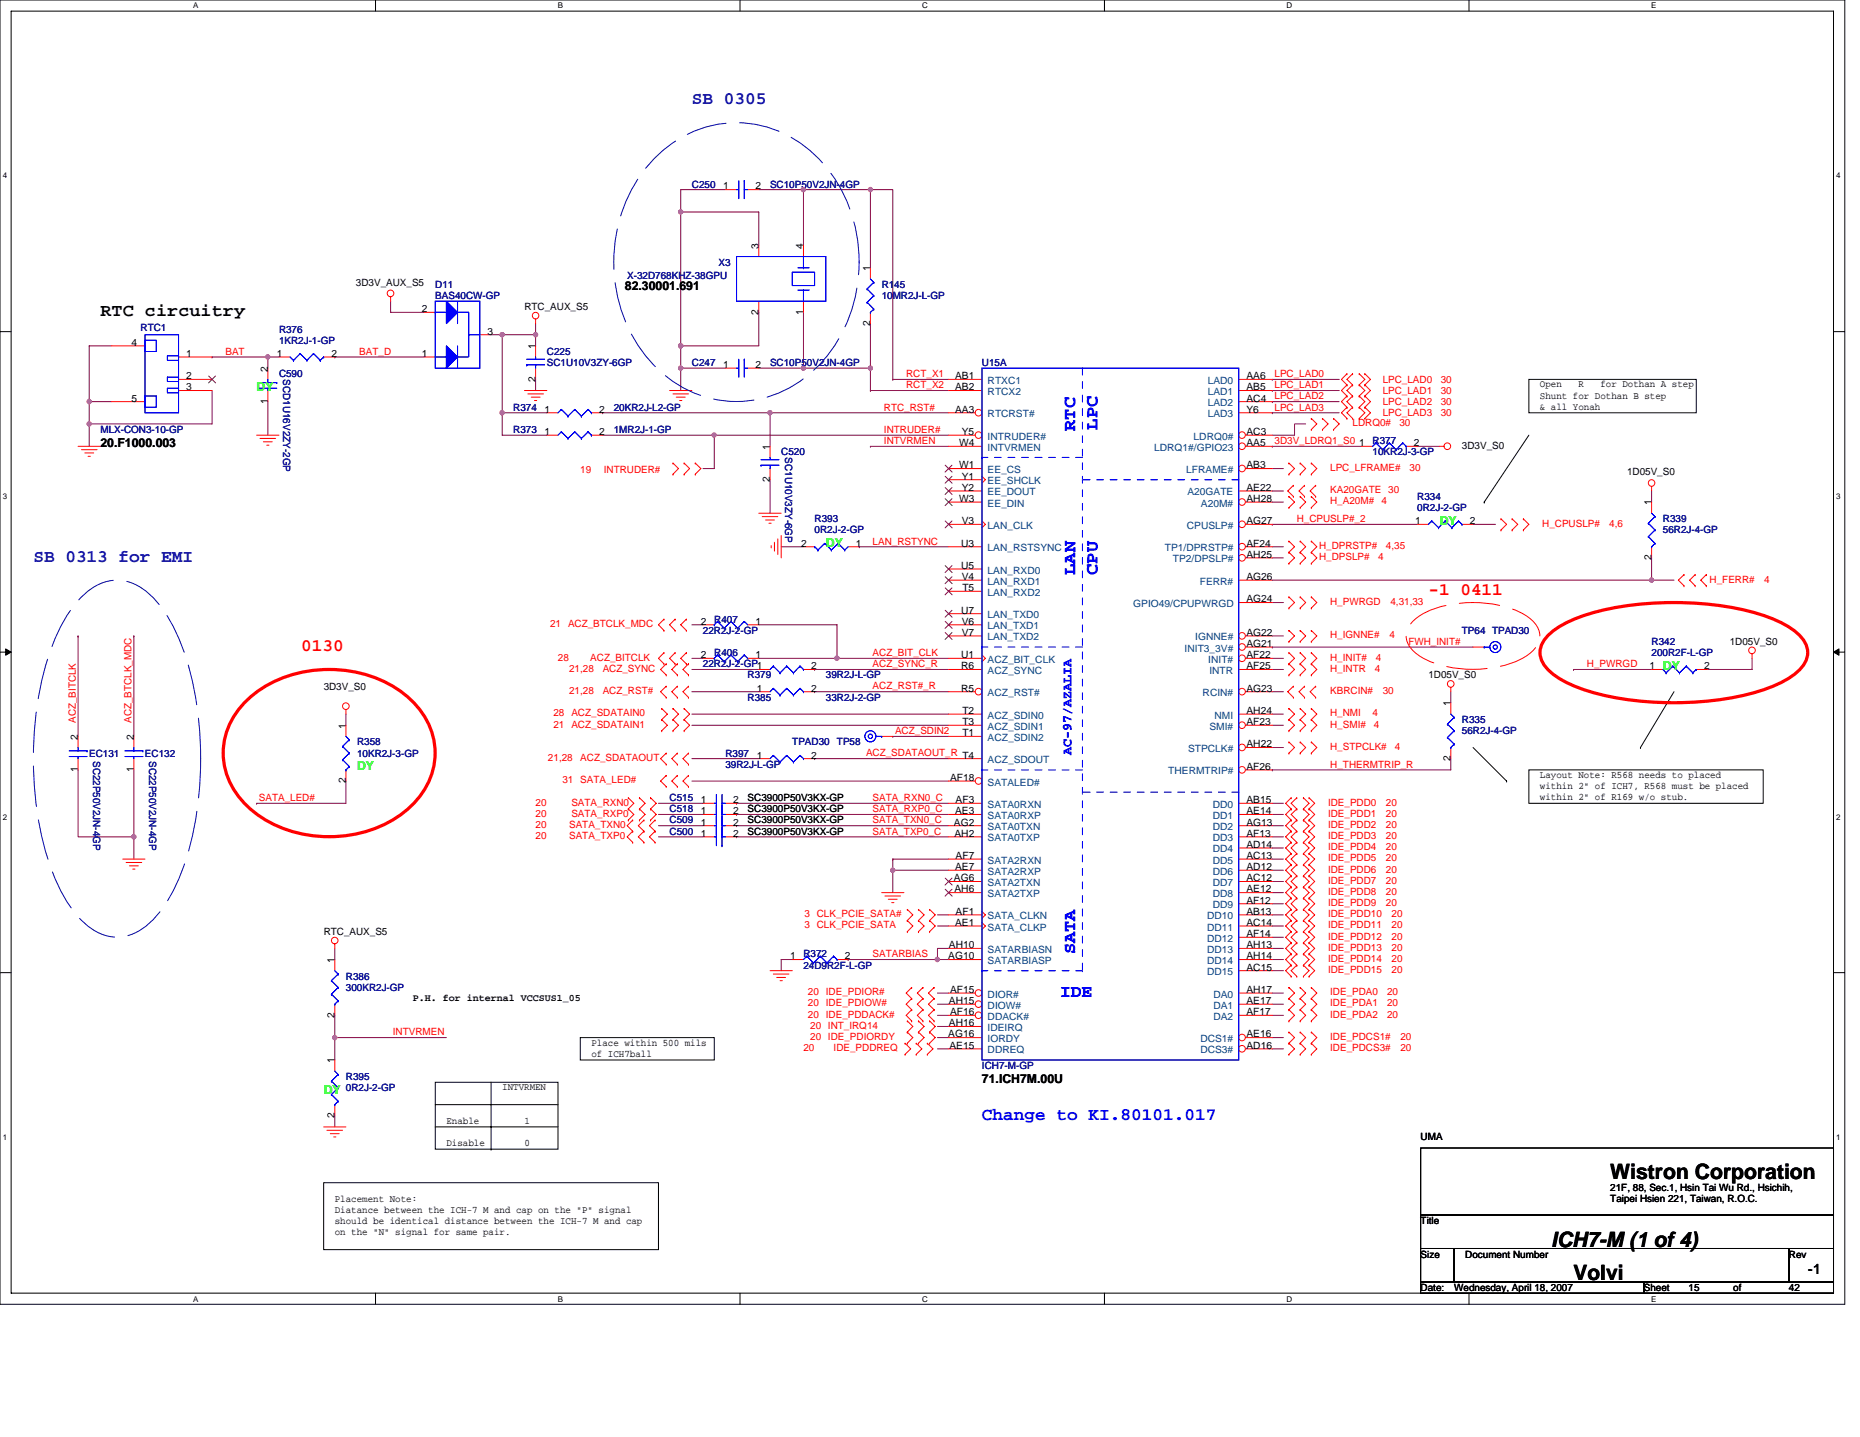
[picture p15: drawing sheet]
<svg xmlns="http://www.w3.org/2000/svg" width="279mm" height="216mm" viewBox="0 0 279 216" stroke-linecap="round" stroke-linejoin="round" font-family="sans-serif">
<defs><g id="words">
<g font-size="3.2">
<text x="241.9" y="177.1">Wistron Corporation</text>
<text x="233" y="187.3">ICH7-M (1 of 4)</text>
<text x="236.4" y="192.4">Volvi</text>
</g>
<g font-size="2.7" fill="#0000a0">
<text x="103.9" y="15.6">SB 0305</text>
<text x="5" y="84.4">SB 0313 for EMI</text>
</g>
<text font-size="2.7" x="15.1" y="47.5">RTC circuitry</text>
<g font-size="2.7" fill="#00f">
<text x="161.5" y="64.7" transform="rotate(-90 161.5 64.7)">RTC</text>
<text x="164.9" y="64.5" transform="rotate(-90 164.9 64.5)">LPC</text>
<text x="161.5" y="86.3" transform="rotate(-90 161.5 86.3)">LAN</text>
<text x="164.9" y="86.3" transform="rotate(-90 164.9 86.3)">CPU</text>
<text x="161.5" y="143.3" transform="rotate(-90 161.5 143.3)">SATA</text>
<text x="159.3" y="149.8">IDE</text>
<text x="147.5" y="168.2">Change to KI.80101.017</text>
</g>
<g font-size="2.7" fill="#f00">
<text x="214.6" y="89.4">-1 0411</text>
<text x="45.3" y="97.8">0130</text>
</g>
<text font-size="2.2" x="271.6" y="191.4">-1</text>
<text font-size="2" fill="#00f" x="161" y="113.5" transform="rotate(-90 161 113.5)">AC-97/AZALIA</text>
<g font-size="1.8">
<text x="93.9" y="43.6">82.30001.691</text>
<text x="15.1" y="67.1">20.F1000.003</text>
<text x="147.5" y="162.6">71.ICH7M.00U</text>
</g>
<g font-size="1.8" fill="#0f0">
<text x="38.5" y="58.7">DY</text>
<text x="124.1" y="82.2">DY</text>
<text x="216.3" y="78.8">DY</text>
<text x="249.8" y="100.6">DY</text>
<text x="53.6" y="115.7">DY</text>
<text x="48.6" y="164.3">DY</text>
</g>
<g font-size="1.5" fill="#000080">
<text x="103.9" y="28.2">C250</text>
<text x="115.7" y="28.2">SC10P50V2JN-4GP</text>
<text x="94.2" y="41.9">X-32D768KHZ-38GPU</text>
<text x="107.9" y="39.9">X3</text>
<text x="65.4" y="43.3">D11</text>
<text x="65.4" y="44.9">BAS40CW-GP</text>
<text x="132.4" y="43.3">R145</text>
<text x="132.4" y="44.9">10MR2J-L-GP</text>
<text x="21.1" y="49.8">RTC1</text>
<text x="41.9" y="50">R376</text>
<text x="41.9" y="51.6">1KR2J-1-GP</text>
<text x="82.1" y="53.3">C225</text>
<text x="41.9" y="56.7">C590</text>
<text x="42.5" y="57" transform="rotate(90 42.5 57)">SCD1U16V2ZY-2GP</text>
<text x="82.1" y="55">SC1U10V3ZY-6GP</text>
<text x="103.9" y="55">C247</text>
<text x="115.7" y="55">SC10P50V2JN-4GP</text>
<text x="147.5" y="55">U15A</text>
<text x="15.1" y="65">MLX-CON3-10-GP</text>
<text x="77.1" y="65">R373</text>
<text x="77.1" y="61.7">R374</text>
<text x="92.2" y="65">1MR2J-1-GP</text>
<text x="92.2" y="61.7">20KR2J-L2-GP</text>
<text x="117.3" y="68.4">C520</text>
<text x="118" y="68.7" transform="rotate(90 118 68.7)">SC1U10V3ZY-6GP</text>
<text x="206.2" y="66.7">R377</text>
<text x="206.2" y="68.4">10KR2J-3-GP</text>
<text x="212.9" y="75.1">R334</text>
<text x="212.9" y="76.8">0R2J-2-GP</text>
<text x="122.4" y="78.5">R393</text>
<text x="122.4" y="80.1">0R2J-2-GP</text>
<text x="249.8" y="78.5">R339</text>
<text x="249.8" y="80.1">56R2J-4-GP</text>
<text x="105.6" y="95.2">22R2J-2-GP</text>
<text x="107.3" y="93.6">R407</text>
<text x="219.6" y="95.2">TP64 TPAD30</text>
<text x="105.6" y="100.3">22R2J-2-GP1</text>
<text x="107.3" y="98.6">R406</text>
<text x="112.3" y="101.9">R379</text>
<text x="124.1" y="101.9">39R2J-L-GP</text>
<text x="248.1" y="96.9">R342</text>
<text x="248.1" y="98.6">200R2F-L-GP</text>
<text x="112.3" y="105.3">R385</text>
<text x="124.1" y="105.3">33R2J-2-GP</text>
<text x="13.4" y="113.7">EC131</text>
<text x="21.8" y="113.7">EC132</text>
<text x="53.6" y="112">R358</text>
<text x="53.6" y="113.7">10KR2J-3-GP</text>
<text x="109" y="113.7">R397</text>
<text x="119" y="112">TPAD30</text>
<text x="125.7" y="112">TP58</text>
<text x="219.6" y="108.6">R335</text>
<text x="219.6" y="110.3">56R2J-4-GP</text>
<text x="14" y="114.3" transform="rotate(90 14 114.3)">SC22P50V2JN-4GP</text>
<text x="22.4" y="114.3" transform="rotate(90 22.4 114.3)">SC22P50V2JN-4GP</text>
<text x="109" y="115.3">39R2J-L-GP</text>
<text x="100.6" y="125.4">C500</text>
<text x="100.6" y="123.7">C509</text>
<text x="100.6" y="122">C518</text>
<text x="100.6" y="120.4">C515</text>
<text x="120.7" y="143.8">R372</text>
<text x="52" y="147.2">R386</text>
<text x="52" y="148.9">300KR2J-GP</text>
<text x="120.7" y="145.5">24D9R2F-L-GP</text>
<text x="147.5" y="160.6">ICH7-M-GP</text>
<text x="52" y="162.3">R395</text>
<text x="52" y="164">0R2J-2-GP</text>
</g>
<g font-size="1.5">
<text x="108.6" y="28.5">1</text>
<text x="113.5" y="28.5">2</text>
<text x="114" y="37.4" transform="rotate(-90 114 37.4)">3</text>
<text x="120.7" y="37.4" transform="rotate(-90 120.7 37.4)">4</text>
<text x="130.7" y="40.7" transform="rotate(-90 130.7 40.7)">1</text>
<text x="53.5" y="42.9">3D3V_AUX_S5</text>
<text x="63.4" y="46.9">2</text>
<text x="78.8" y="46.6">RTC_AUX_S5</text>
<text x="114" y="47.3" transform="rotate(-90 114 47.3)">2</text>
<text x="120.7" y="47.3" transform="rotate(-90 120.7 47.3)">1</text>
<text x="19.8" y="51.9">4</text>
<text x="28" y="53.6">1</text>
<text x="41.6" y="53.6">1</text>
<text x="49.8" y="53.6">2</text>
<text x="63.4" y="53.6">1</text>
<text x="73.2" y="50.3">3</text>
<text x="80.4" y="52.5" transform="rotate(-90 80.4 52.5)">1</text>
<text x="130.7" y="48.9" transform="rotate(-90 130.7 48.9)">2</text>
<text x="28" y="57">2</text>
<text x="28" y="58.7">3</text>
<text x="40.2" y="55.8" transform="rotate(-90 40.2 55.8)">2</text>
<text x="80.4" y="57.3" transform="rotate(-90 80.4 57.3)">2</text>
<text x="108.6" y="55.3">1</text>
<text x="113.5" y="55.3">2</text>
<text x="143.5" y="57">AB1</text>
<text x="143.5" y="58.7">AB2</text>
<text x="187.2" y="57">AA6</text>
<text x="187.2" y="58.7">AB5</text>
<text x="231.3" y="58.2">Open</text>
<text x="231.3" y="59.9">Shunt for Dothan B step</text>
<text x="237.1" y="58.2">R</text>
<text x="240.4" y="58.2">for Dothan A step</text>
<text x="19.8" y="60.3">5</text>
<text x="40.2" y="60.7" transform="rotate(-90 40.2 60.7)">1</text>
<text x="81.8" y="65.4">1</text>
<text x="81.8" y="62">1</text>
<text x="90" y="65.4">2</text>
<text x="90" y="62">2</text>
<text x="143.5" y="62">AA3</text>
<text x="144.5" y="65.4">Y5</text>
<text x="187.2" y="60.3">AC4</text>
<text x="187.2" y="62">Y6</text>
<text x="187.2" y="65.4">AC3</text>
<text x="231.3" y="61.6">&amp; all Yonah</text>
<text x="115.7" y="67.6" transform="rotate(-90 115.7 67.6)">1</text>
<text x="144.1" y="67">W4</text>
<text x="144.1" y="70.4">W1</text>
<text x="187.2" y="67">AA5</text>
<text x="187.2" y="70.4">AB3</text>
<text x="204.2" y="67">1</text>
<text x="212.4" y="67">2</text>
<text x="219.6" y="67.4">3D3V_S0</text>
<text x="244.4" y="71.4">1D05V_S0</text>
<text x="115.7" y="72.4" transform="rotate(-90 115.7 72.4)">2</text>
<text x="144.1" y="75.4">W3</text>
<text x="144.5" y="72.1">Y1</text>
<text x="144.5" y="73.7">Y2</text>
<text x="187.2" y="75.4">AH28</text>
<text x="187.2" y="73.7">AE22</text>
<text x="248.1" y="75.9" transform="rotate(-90 248.1 75.9)">1</text>
<text x="120.4" y="82.1">2</text>
<text x="128.6" y="82.1">1</text>
<text x="144.4" y="82.1">U3</text>
<text x="144.5" y="78.8">V3</text>
<text x="187.2" y="78.8">AG27</text>
<text x="187.2" y="82.1">AF24</text>
<text x="187.2" y="83.8">AH25</text>
<text x="212.6" y="78.8">1</text>
<text x="220.8" y="78.8">2</text>
<text x="144.4" y="85.5">U5</text>
<text x="144.5" y="87.1">V4</text>
<text x="144.6" y="88.8">T5</text>
<text x="187.2" y="87.1">AG26</text>
<text x="248.1" y="84.2" transform="rotate(-90 248.1 84.2)">2</text>
<text x="105.3" y="93.9">2</text>
<text x="113.5" y="93.9">1</text>
<text x="144.4" y="92.2">U7</text>
<text x="144.5" y="93.9">V6</text>
<text x="144.5" y="95.5">V7</text>
<text x="187.2" y="90.5">AG24</text>
<text x="187.2" y="95.5">AG22</text>
<text x="105.3" y="98.9">2</text>
<text x="113.5" y="98.9">1</text>
<text x="121.9" y="100.6">2</text>
<text x="144.4" y="98.9">U1</text>
<text x="144.4" y="100.6">R6</text>
<text x="187.2" y="97.2">AG21</text>
<text x="187.2" y="98.9">AF22</text>
<text x="187.2" y="100.6">AF25</text>
<text x="214.6" y="101.9">1D05V_S0</text>
<text x="247.8" y="100.6">1</text>
<text x="256" y="100.6">2</text>
<text x="259.8" y="96.9">1D05V_S0</text>
<text x="48.6" y="103.6">3D3V_S0</text>
<text x="113.7" y="103.9">1</text>
<text x="121.9" y="103.9">2</text>
<text x="144.4" y="103.9">R5</text>
<text x="144.6" y="107.3">T2</text>
<text x="187.2" y="103.9">AG23</text>
<text x="187.2" y="107.3">AH24</text>
<text x="217.9" y="106.1" transform="rotate(-90 217.9 106.1)">1</text>
<text x="11.7" y="111.1" transform="rotate(-90 11.7 111.1)">2</text>
<text x="20.1" y="111.1" transform="rotate(-90 20.1 111.1)">2</text>
<text x="51.9" y="109.5" transform="rotate(-90 51.9 109.5)">1</text>
<text x="113.7" y="114">1</text>
<text x="121.9" y="114">2</text>
<text x="144.6" y="108.9">T3</text>
<text x="144.6" y="110.6">T1</text>
<text x="187.2" y="108.9">AF23</text>
<text x="187.2" y="112.3">AH22</text>
<text x="11.7" y="116" transform="rotate(-90 11.7 116)">1</text>
<text x="20.1" y="116" transform="rotate(-90 20.1 116)">1</text>
<text x="51.9" y="117.7" transform="rotate(-90 51.9 117.7)">2</text>
<text x="142.7" y="117.3">AF18</text>
<text x="187.2" y="115.7">AF26</text>
<text x="217.9" y="114.3" transform="rotate(-90 217.9 114.3)">2</text>
<text x="231.3" y="116.9">Layout Note: R568 needs to placed</text>
<text x="231.3" y="118.6">within 2&quot; of ICH7, R568 must be placed</text>
<text x="105.3" y="125.7">1</text>
<text x="105.3" y="124">1</text>
<text x="105.3" y="122.3">1</text>
<text x="105.3" y="120.7">1</text>
<text x="110.1" y="125.7">2</text>
<text x="110.1" y="124">2</text>
<text x="110.1" y="122.3">2</text>
<text x="110.1" y="120.7">2</text>
<text x="112.3" y="125.4">SC3900P50V3KX-GP</text>
<text x="112.3" y="123.7">SC3900P50V3KX-GP</text>
<text x="112.3" y="122">SC3900P50V3KX-GP</text>
<text x="112.3" y="120.4">SC3900P50V3KX-GP</text>
<text x="143.3" y="124">AG2</text>
<text x="143.4" y="125.7">AH2</text>
<text x="143.5" y="122.3">AE3</text>
<text x="143.6" y="120.7">AF3</text>
<text x="187.2" y="120.7">AB15</text>
<text x="187.2" y="122.3">AE14</text>
<text x="187.2" y="124">AG13</text>
<text x="187.2" y="125.7">AF13</text>
<text x="231.3" y="120.2">within 2&quot; of R169 w/o stub.</text>
<text x="143.5" y="130.7">AE7</text>
<text x="143.6" y="129.1">AF7</text>
<text x="187.2" y="127.4">AD14</text>
<text x="187.2" y="129.1">AC13</text>
<text x="187.2" y="130.7">AD12</text>
<text x="143.3" y="132.4">AG6</text>
<text x="143.4" y="134.1">AH6</text>
<text x="143.6" y="137.4">AF1</text>
<text x="187.2" y="132.4">AC12</text>
<text x="187.2" y="134.1">AE12</text>
<text x="187.2" y="135.8">AF12</text>
<text x="187.2" y="137.4">AB13</text>
<text x="48.6" y="140.5">RTC_AUX_S5</text>
<text x="142.5" y="142.5">AH10</text>
<text x="143.5" y="139.1">AE1</text>
<text x="187.2" y="139.1">AC14</text>
<text x="187.2" y="140.8">AF14</text>
<text x="187.2" y="142.5">AH13</text>
<text x="50.3" y="144.7" transform="rotate(-90 50.3 144.7)">1</text>
<text x="118.7" y="144.1">1</text>
<text x="126.9" y="144.1">2</text>
<text x="142.5" y="144.1">AG10</text>
<text x="142.7" y="149.2">AF15</text>
<text x="187.2" y="144.1">AH14</text>
<text x="187.2" y="145.8">AC15</text>
<text x="187.2" y="149.2">AH17</text>
<text x="50.3" y="152.9" transform="rotate(-90 50.3 152.9)">2</text>
<text x="62" y="150.5">P.H. for internal VCCSUS1_05</text>
<text x="142.5" y="155.9">AG16</text>
<text x="142.5" y="154.2">AH16</text>
<text x="142.5" y="150.9">AH15</text>
<text x="142.7" y="152.5">AF16</text>
<text x="187.2" y="155.9">AE16</text>
<text x="187.2" y="150.9">AE17</text>
<text x="187.2" y="152.5">AF17</text>
<text x="50.3" y="159.8" transform="rotate(-90 50.3 159.8)">1</text>
<text x="88.8" y="157.1">Place within 500 mils</text>
<text x="88.8" y="158.8">of ICH7ball</text>
<text x="142.6" y="157.6">AE15</text>
<text x="187.2" y="157.6">AD16</text>
<text x="50.3" y="168" transform="rotate(-90 50.3 168)">2</text>
<text x="75.4" y="163.8">INTVRMEN</text>
<text x="67.1" y="168.8">Enable</text>
<text x="67.1" y="172.2">Disable</text>
<text x="78.8" y="168.8">1</text>
<text x="78.8" y="172.2">0</text>
<text x="213.4" y="171.3">UMA</text>
<text x="241.9" y="178.9">21F, 88, Sec.1, Hsin Tai Wu Rd., Hsichih,</text>
<text x="50.3" y="180.6">Placement Note:</text>
<text x="50.3" y="183.9">should be identical distance between the ICH-7 M and cap</text>
<text x="50.3" y="182.2">Diatance between the ICH-7 M and cap on the &quot;P&quot; signal</text>
<text x="50.3" y="185.6">on the &quot;N&quot; signal for same pair.</text>
<text x="213.4" y="183.9">Title</text>
<text x="241.9" y="180.6">Taipei Hsien 221, Taiwan, R.O.C.</text>
<text x="213.4" y="188.9">Size</text>
<text x="220.1" y="188.9">Document Number</text>
<text x="268.7" y="188.9">Rev</text>
<text x="213.4" y="194">Date:</text>
<text x="218.4" y="194">Wednesday, April 18, 2007</text>
<text x="246.9" y="194">Sheet</text>
<text x="253.6" y="194">15</text>
<text x="260.3" y="194">of</text>
<text x="268.7" y="194">42</text>
</g>
<g font-size="1.5" fill="#f00">
<text x="33.9" y="53.3">BAT</text>
<text x="54" y="53.3">BAT_D</text>
<text x="136.1" y="56.7">RCT_X1</text>
<text x="136.1" y="58.3">RCT_X2</text>
<text x="191.5" y="56.7">LPC_LAD0</text>
<text x="191.5" y="58.3">LPC_LAD1</text>
<text x="207.7" y="57.5">LPC_LAD0</text>
<text x="207.7" y="59.2">LPC_LAD1</text>
<text x="216.4" y="57.5">30</text>
<text x="216.4" y="59.2">30</text>
<text x="132.8" y="65">INTRUDER#</text>
<text x="132.8" y="61.7">RTC_RST#</text>
<text x="191.5" y="60">LPC_LAD2</text>
<text x="191.5" y="61.7">LPC_LAD3</text>
<text x="203.2" y="64.1">LDRQ0#</text>
<text x="207.7" y="60.9">LPC_LAD2</text>
<text x="207.7" y="62.5">LPC_LAD3</text>
<text x="210.2" y="64.1">30</text>
<text x="216.4" y="60.9">30</text>
<text x="216.4" y="62.5">30</text>
<text x="87.2" y="71.1">19</text>
<text x="90.7" y="71.1">INTRUDER#</text>
<text x="132.8" y="66.7">INTVRMEN</text>
<text x="191.5" y="66.7">3D3V_LDRQ1_S0</text>
<text x="199.8" y="70.8">LPC_LFRAME#</text>
<text x="211.7" y="70.8">30</text>
<text x="199.8" y="74.1">KA20GATE 30</text>
<text x="199.8" y="75.8">H_A20M#</text>
<text x="207.5" y="75.8">4</text>
<text x="131.1" y="81.8">LAN_RSTYNC</text>
<text x="194.8" y="78.4">H_CPUSLP#_2</text>
<text x="198.1" y="82.5">H_DPRSTP#</text>
<text x="208.2" y="82.5">4,35</text>
<text x="231.7" y="79.1">H_CPUSLP#</text>
<text x="241.7" y="79.1">4,6</text>
<text x="198.1" y="84.2">H_DPSLP#</text>
<text x="207" y="84.2">4</text>
<text x="256.8" y="87.5">H_FERR#</text>
<text x="265" y="87.5">4</text>
<text x="82.6" y="94.2">21 ACZ_BTCLK_MDC</text>
<text x="199.8" y="95.9">H_IGNNE#</text>
<text x="199.8" y="90.9">H_PWRGD</text>
<text x="208.7" y="95.9">4</text>
<text x="208.9" y="90.9">4,31,33</text>
<text x="83.8" y="99.3">28</text>
<text x="85.5" y="100.9">21,28</text>
<text x="88.7" y="99.3">ACZ_BITCLK</text>
<text x="90.5" y="100.9">ACZ_SYNC</text>
<text x="131.1" y="98.6">ACZ_BIT_CLK</text>
<text x="131.1" y="100.2">ACZ_SYNC_R</text>
<text x="199.8" y="99.3">H_INIT#</text>
<text x="199.8" y="100.9">H_INTR</text>
<text x="206.5" y="100.9">4</text>
<text x="206.7" y="99.3">4</text>
<text x="211.6" y="96.9">FWH_INIT#</text>
<text x="238.4" y="100.2">H_PWRGD</text>
<text x="83.1" y="107.6">28 ACZ_SDATAIN0</text>
<text x="85.5" y="104.3">21,28</text>
<text x="90.5" y="104.3">ACZ_RST#</text>
<text x="131.1" y="103.6">ACZ_RST#_R</text>
<text x="199.8" y="104.3">KBRCIN#</text>
<text x="199.8" y="107.6">H_NMI</text>
<text x="206.2" y="107.6">4</text>
<text x="207.7" y="104.3">30</text>
<text x="11.4" y="108.6" transform="rotate(-90 11.4 108.6)">ACZ_BITCLK</text>
<text x="19.8" y="108.6" transform="rotate(-90 19.8 108.6)">ACZ_BTCLK_MDC</text>
<text x="83.1" y="109.3">21 ACZ_SDATAIN1</text>
<text x="130.1" y="113.6">ACZ_SDATAOUT_R T4</text>
<text x="134.5" y="110.3">ACZ_SDIN2</text>
<text x="199.8" y="112.7">H_STPCLK#</text>
<text x="199.8" y="109.3">H_SMI#</text>
<text x="206.4" y="109.3">4</text>
<text x="209.5" y="112.7">4</text>
<text x="82.3" y="114.3">21,28</text>
<text x="84.5" y="117.7">31 SATA_LED#</text>
<text x="87.2" y="114.3">ACZ_SDATAOUT</text>
<text x="199.8" y="115.3">H_THERMTRIP_R</text>
<text x="38.9" y="120.4">SATA_LED#</text>
<text x="80.5" y="124.4">20</text>
<text x="80.5" y="121.1">20</text>
<text x="80.5" y="122.7">20</text>
<text x="85.5" y="124.4">SATA_TXN0</text>
<text x="85.8" y="121.1">SATA_RXN0</text>
<text x="85.8" y="122.7">SATA_RXP0</text>
<text x="131.1" y="120.4">SATA_RXN0_C</text>
<text x="131.1" y="122">SATA_RXP0_C</text>
<text x="131.1" y="123.7">SATA_TXN0_C</text>
<text x="131.1" y="125.4">SATA_TXP0_C</text>
<text x="199.5" y="121.1">IDE_PDD0</text>
<text x="199.5" y="122.7">IDE_PDD1</text>
<text x="199.5" y="124.4">IDE_PDD2</text>
<text x="208.2" y="121.1">20</text>
<text x="208.2" y="122.7">20</text>
<text x="208.2" y="124.4">20</text>
<text x="80.5" y="126.1">20</text>
<text x="85.5" y="126.1">SATA_TXP0</text>
<text x="199.5" y="126.1">IDE_PDD3</text>
<text x="199.5" y="127.7">IDE_PDD4</text>
<text x="199.5" y="129.4">IDE_PDD5</text>
<text x="199.5" y="131.1">IDE_PDD6</text>
<text x="208.2" y="126.1">20</text>
<text x="208.2" y="127.7">20</text>
<text x="208.2" y="129.4">20</text>
<text x="208.2" y="131.1">20</text>
<text x="120.9" y="137.8">3 CLK_PCIE_SATA#</text>
<text x="199.5" y="132.8">IDE_PDD7</text>
<text x="199.5" y="134.5">IDE_PDD8</text>
<text x="199.5" y="136.1">IDE_PDD9</text>
<text x="199.5" y="137.8">IDE_PDD10</text>
<text x="208.2" y="132.8">20</text>
<text x="208.2" y="134.5">20</text>
<text x="208.2" y="136.1">20</text>
<text x="209" y="137.8">20</text>
<text x="120.9" y="139.5">3 CLK_PCIE_SATA</text>
<text x="131.1" y="143.8">SATARBIAS</text>
<text x="199.5" y="139.5">IDE_PDD11</text>
<text x="199.5" y="141.2">IDE_PDD12</text>
<text x="199.5" y="142.8">IDE_PDD13</text>
<text x="209" y="139.5">20</text>
<text x="209" y="141.2">20</text>
<text x="209" y="142.8">20</text>
<text x="121.4" y="149.5">20 IDE_PDIOR#</text>
<text x="199.5" y="144.5">IDE_PDD14</text>
<text x="199.5" y="146.2">IDE_PDD15</text>
<text x="199.8" y="149.5">IDE_PDA0</text>
<text x="208.4" y="149.5">20</text>
<text x="209" y="144.5">20</text>
<text x="209" y="146.2">20</text>
<text x="59" y="155.6">INTVRMEN</text>
<text x="121.4" y="152.9">20 IDE_PDDACK#</text>
<text x="121.4" y="151.2">20 IDE_PDIOW#</text>
<text x="121.7" y="154.6">20 INT_IRQ14</text>
<text x="199.8" y="151.2">IDE_PDA1</text>
<text x="199.8" y="152.9">IDE_PDA2</text>
<text x="208.4" y="151.2">20</text>
<text x="208.4" y="152.9">20</text>
<text x="120.7" y="157.9">20</text>
<text x="121.7" y="156.3">20 IDE_PDIORDY</text>
<text x="125.2" y="157.9">IDE_PDDREQ</text>
<text x="199.8" y="156.3">IDE_PDCS1#</text>
<text x="199.8" y="157.9">IDE_PDCS3#</text>
<text x="210.4" y="156.3">20</text>
<text x="210.4" y="157.9">20</text>
</g>
<g font-size="1.5" fill="#004080">
<text x="148.4" y="57.7">RTXC1</text>
<text x="148.4" y="59.4">RTCX2</text>
<text x="181.4" y="57.7">LAD0</text>
<text x="181.4" y="59.4">LAD1</text>
<text x="148.4" y="62.7">RTCRST#</text>
<text x="181.4" y="61">LAD2</text>
<text x="181.4" y="62.7">LAD3</text>
<text x="148.4" y="67.7">INTVRMEN</text>
<text x="148.4" y="66.1">INTRUDER#</text>
<text x="148.4" y="71.1">EE_CS</text>
<text x="173.4" y="67.7">LDRQ1#/GPIO23</text>
<text x="178.2" y="71.1">LFRAME#</text>
<text x="179.3" y="66.1">LDRQ0#</text>
<text x="148.4" y="72.7">EE_SHCLK</text>
<text x="148.4" y="74.4">EE_DOUT</text>
<text x="148.4" y="76.1">EE_DIN</text>
<text x="178.4" y="74.4">A20GATE</text>
<text x="180.4" y="76.1">A20M#</text>
<text x="148.4" y="79.5">LAN_CLK</text>
<text x="148.4" y="82.8">LAN_RSTSYNC</text>
<text x="175" y="82.8">TP1/DPRSTP#</text>
<text x="178.3" y="79.5">CPUSLP#</text>
<text x="148.4" y="86.2">LAN_RXD0</text>
<text x="148.4" y="87.8">LAN_RXD1</text>
<text x="148.4" y="89.5">LAN_RXD2</text>
<text x="176.2" y="84.5">TP2/DPSLP#</text>
<text x="180.2" y="87.8">FERR#</text>
<text x="148.4" y="92.9">LAN_TXD0</text>
<text x="148.4" y="94.6">LAN_TXD1</text>
<text x="170.2" y="91.2">GPIO49/CPUPWRGD</text>
<text x="148.4" y="96.2">LAN_TXD2</text>
<text x="148.4" y="99.6">ACZ_BIT_CLK</text>
<text x="148.4" y="101.3">ACZ_SYNC</text>
<text x="177.9" y="97.9">INIT3_3V#</text>
<text x="179.6" y="96.2">IGNNE#</text>
<text x="181.5" y="99.6">INIT#</text>
<text x="181.7" y="101.3">INTR</text>
<text x="148.4" y="104.6">ACZ_RST#</text>
<text x="148.4" y="108">ACZ_SDIN0</text>
<text x="180.7" y="104.6">RCIN#</text>
<text x="182.4" y="108">NMI</text>
<text x="148.4" y="109.6">ACZ_SDIN1</text>
<text x="148.4" y="111.3">ACZ_SDIN2</text>
<text x="178.5" y="113">STPCLK#</text>
<text x="181.7" y="109.6">SMI#</text>
<text x="148.4" y="114.7">ACZ_SDOUT</text>
<text x="148.4" y="118">SATALED#</text>
<text x="175.5" y="116.4">THERMTRIP#</text>
<text x="148.4" y="121.4">SATA0RXN</text>
<text x="148.4" y="123">SATA0RXP</text>
<text x="148.4" y="124.7">SATA0TXN</text>
<text x="182.2" y="121.4">DD0</text>
<text x="182.2" y="123">DD1</text>
<text x="182.2" y="124.7">DD2</text>
<text x="148.4" y="126.4">SATA0TXP</text>
<text x="148.4" y="129.8">SATA2RXN</text>
<text x="148.4" y="131.4">SATA2RXP</text>
<text x="182.2" y="126.4">DD3</text>
<text x="182.2" y="128.1">DD4</text>
<text x="182.2" y="129.8">DD5</text>
<text x="182.2" y="131.4">DD6</text>
<text x="148.4" y="133.1">SATA2TXN</text>
<text x="148.4" y="134.8">SATA2TXP</text>
<text x="182.2" y="133.1">DD7</text>
<text x="182.2" y="134.8">DD8</text>
<text x="182.2" y="136.5">DD9</text>
<text x="148.4" y="138.1">SATA_CLKN</text>
<text x="148.4" y="139.8">SATA_CLKP</text>
<text x="148.4" y="143.2">SATARBIASN</text>
<text x="181.3" y="138.1">DD10</text>
<text x="181.3" y="139.8">DD11</text>
<text x="181.3" y="141.5">DD12</text>
<text x="181.3" y="143.2">DD13</text>
<text x="148.4" y="144.8">SATARBIASP</text>
<text x="148.4" y="149.9">DIOR#</text>
<text x="181.3" y="144.8">DD14</text>
<text x="181.3" y="146.5">DD15</text>
<text x="182.3" y="149.9">DA0</text>
<text x="148.4" y="154.9">IDEIRQ</text>
<text x="148.4" y="153.2">DDACK#</text>
<text x="148.4" y="151.6">DIOW#</text>
<text x="182.3" y="151.6">DA1</text>
<text x="182.3" y="153.2">DA2</text>
<text x="148.4" y="158.3">DDREQ</text>
<text x="148.4" y="156.6">IORDY</text>
<text x="180.3" y="156.6">DCS1#</text>
<text x="180.3" y="158.3">DCS3#</text>
</g>
<g font-size="1.2">
<text x="29" y="1.3">A</text>
<text x="83.8" y="1.3">B</text>
<text x="138.5" y="1.3">C</text>
<text x="193.3" y="1.3">D</text>
<text x="248" y="1.3">E</text>
<text x=".4" y="26.8">4</text>
<text x="275.8" y="26.8">4</text>
<text x=".4" y="75">3</text>
<text x="275.8" y="75">3</text>
<text x=".4" y="123.1">2</text>
<text x="275.8" y="123.1">2</text>
<text x=".4" y="171.3">1</text>
<text x="275.8" y="171.3">1</text>
<text x="29" y="195.6">A</text>
<text x="83.8" y="195.6">B</text>
<text x="138.5" y="195.6">C</text>
<text x="193.3" y="195.6">D</text>
<text x="248" y="195.6">E</text>
</g>
</g></defs>
<path d="M0 0h277.1v196h-277.1zM1.7 1.7h273.7v192.6h-273.7z" fill="none" stroke="#000" stroke-width=".15"/>
<g fill="#fff">
<path d="M29 .2h.8v1.3h-.8z"/>
<path d="M29 194.5h.8v1.3h-.8z"/>
</g>
<path d="M56.4 0v1.7M56.4 194.3v1.7" fill="none" stroke="#000" stroke-width=".15"/>
<g fill="#fff">
<path d="M83.8 .2h.8v1.3h-.8z"/>
<path d="M83.8 194.5h.8v1.3h-.8z"/>
</g>
<path d="M111.2 0v1.7M111.2 194.3v1.7" fill="none" stroke="#000" stroke-width=".15"/>
<g fill="#fff">
<path d="M138.5 .2h.9v1.3h-.9z"/>
<path d="M138.5 194.5h.9v1.3h-.9z"/>
</g>
<path d="M165.9 0v1.7M165.9 194.3v1.7" fill="none" stroke="#000" stroke-width=".15"/>
<g fill="#fff">
<path d="M193.3 .2h.8v1.3h-.8z"/>
<path d="M193.3 194.5h.8v1.3h-.8z"/>
</g>
<path d="M220.7 0v1.7M220.7 194.3v1.7" fill="none" stroke="#000" stroke-width=".15"/>
<g fill="#fff">
<path d="M248 .2h.8v1.3h-.8z"/>
<path d="M248 194.5h.8v1.3h-.8z"/>
<path d="M.4 25.7h.7v1.4h-.7z"/>
<path d="M275.8 25.7h.7v1.4h-.7z"/>
<path d="M.4 73.9h.7v1.3h-.7z"/>
<path d="M275.8 73.9h.7v1.3h-.7z"/>
</g>
<path d="M0 49.8h1.7M275.4 49.8h1.7" fill="none" stroke="#000" stroke-width=".15"/>
<g fill="#fff">
<path d="M.4 122h.7v1.4h-.7z"/>
<path d="M275.8 122h.7v1.4h-.7z"/>
</g>
<path d="M0 98h1.7M275.4 98h1.7" fill="none" stroke="#000" stroke-width=".15"/>
<path d="M.8 97.5l.9 .5-.9 .4zM275.4 98l.8-.5v.9z" fill="#000" stroke="#000" stroke-width=".15"/>
<g fill="#fff">
<path d="M.4 170.2h.7v1.3h-.7z"/>
<path d="M275.8 170.2h.7v1.3h-.7z"/>
</g>
<g fill="none" stroke="#000" stroke-width=".15">
<path d="M229.7 57h25.1v5h-25.1zM222.9 75.4h.1M229.7 65.4l-6.8 10M221.3 112.3l5 5M226.3 117.3h.1M229.7 115.7h35.2v5h-35.2zM246.4 112.3h.1M251.5 103.9l-5.1 8.4M0 146.1h1.7M87.2 155.9h20.1v3.4h-20.1zM275.4 146.1h1.7M48.6 177.7h50.3v10h-50.3z"/>
<path d="M65.4 166h18.4M65.4 169.3h18.4M65.4 162.6h18.4v10.1h-18.4zM73.8 172.7h.1M73.8 162.6v10.1M213.4 172.5h62v10.1h-62zM213.4 182.6h62v5h-62zM213.4 187.6h5v5h-5zM213.4 192.6h33.5v1.7h-33.5zM218.4 187.6h50.3v5h-50.3zM246.9 192.6h28.5v1.7h-28.5zM268.7 187.6h6.7v5h-6.7z"/>
</g>
<g fill="none" stroke="#800040" stroke-width=".15">
<path d="M102.3 31.9v20.1h11.7v-5.1M102.3 31.9h11.7v5M102.3 31.9h.1M109 28.5h-6.7v3.4M114 28.5h6.7v8.4M120.7 28.5h.1M120.7 28.5h10M130.7 28.5v11.7M130.7 28.5h3.4v28.5M130.7 28.5h.1M16.8 52h-3.4v8.3h3.4M31.9 53.6h.1"/>
<path d="M31.9 58.7v5h-18.5v-3.4M31.9 53.6h8.3M40.2 53.6h1.7M40.2 53.6h.1M40.2 53.6v1.7M50.3 53.6h.1M50.3 53.6h13.4M58.7 45.3v1.6h5M73.8 50.3h1.6M75.4 50.3h.1M75.4 50.3v11.7M75.4 50.3h5.1"/>
<path d="M80.5 50.3v1.7M80.5 48.6v1.7M80.5 57v1.7M102.3 52h.1M102.3 55.3h6.7M102.3 55.3h.1M102.3 52v6.7M114 55.3h6.7M120.7 46.9v8.4M120.7 55.3h.1M120.7 55.3h10M130.7 55.3v3.4"/>
<path d="M130.7 58.7h.1M130.7 48.6v6.7M130.7 58.7h11.8M134.1 57h.1M134.1 57h8.4M191.1 57h.1M191.1 58.7h.1M191.1 57h10.1M191.1 58.7h10.1M13.4 60.3h.1M13.4 63.7h.1M13.4 63.7v3.4"/>
<path d="M40.2 60.3v5.1M75.4 62v3.4h6.7M75.4 62h6.7M90.5 65.4h16.8M90.5 62h.1M90.5 62h52M107.3 65.4h.1M107.3 65.4v5h-1.7M107.3 65.4h35.2M115.7 62v5.1M115.7 62h.1M115.7 72.1v5"/>
<path d="M130.7 67.1h.1M130.7 67.1h11.8M191.1 67.1h.1M191.1 70.4h1.7M191.1 60.3h.1M191.1 62h.1M191.1 75.4h1.7M191.1 73.8h1.7M191.1 78.8h.1M191.1 67.1h13.4M191.1 60.3h10.1M191.1 62h10.1"/>
<path d="M191.1 78.8h21.8M196.1 63.7h-1.6v1.7h-3.4M212.9 67.1h3.4M221.3 78.8h3.3M248.1 73.8v1.6M11.7 95.5h.1M11.7 95.5v15.1M20.1 95.5h.1M20.1 95.5v15.1M103.9 93.9h1.7M103.9 98.9h1.7M114 93.9h11.7v5"/>
<path d="M114 98.9h11.7M117.3 82.1h3.4M125.7 98.9h.1M125.7 98.9h16.8M129.1 82.1h.1M129.1 82.1h13.4M191.1 87.2h57M191.1 98.9h1.7M191.1 95.5h1.7M191.1 82.1h1.7M191.1 90.5h1.7M191.1 83.8h1.7"/>
<path d="M191.1 97.2h.1M191.1 97.2h30.2M248.1 87.2h.1M248.1 83.8v3.4M248.1 87.2h3.4M263.2 98.9v1.7h-6.7M11.7 115.7v10h8.4v3.4M20.1 115.7v10M52 107.3v1.7M52 117.3v3.4h-13.5M103.9 117.3h38.6M103.9 109h38.6"/>
<path d="M103.9 107.3h38.6M103.9 100.6h10.1M103.9 103.9h10.1M103.9 114h10.1M122.4 100.6h.1M122.4 103.9h.1M122.4 114h.1M122.4 100.6h20.1M122.4 103.9h20.1M122.4 114h20.1M134.1 110.6h.1M134.1 110.6h8.4"/>
<path d="M191.1 112.3h1.7M191.1 107.3h1.7M191.1 100.6h1.7M191.1 109h1.7M191.1 115.7h.1M191.1 103.9h1.7M217.9 114v1.7h-26.8M217.9 103.9v1.7M236.4 100.6h.1M236.4 100.6h11.7M20.1 125.7h.1M38.5 120.7h.1"/>
<path d="M98.9 120.7h6.7M98.9 122.4h6.7M98.9 124.1h6.7M98.9 125.7h6.7M110.6 120.7h.1M110.6 122.4h.1M110.6 124.1h.1M110.6 125.7h.1M110.6 120.7h31.9M110.6 122.4h31.9M110.6 124.1h31.9M110.6 125.7h31.9"/>
<path d="M134.1 129.1h8.4M134.1 129.1h.1M134.1 130.7h8.4M134.1 130.7v3.4M134.1 129.1v1.6M140.8 137.5h1.7M140.8 139.1h1.7M191.1 120.7h1.7M191.1 122.4h1.7M191.1 124.1h1.7M191.1 125.7h1.7M191.1 127.4h1.7"/>
<path d="M191.1 129.1h1.7M191.1 130.7h1.7M191.1 132.4h1.7M191.1 134.1h1.7M191.1 135.8h1.7M191.1 137.5h1.7M191.1 139.1h1.7M50.3 152.5v3.4M50.3 155.9h.1M50.3 155.9v3.4M50.3 142.5v1.7M50.3 155.9h16.8"/>
<path d="M119 144.2h-1.7v1.6M127.4 144.2h.1M127.4 144.2h15.1M140.8 152.5h1.7M140.8 144.2h.1M140.8 154.2h1.7M140.8 150.9h1.7M140.8 149.2h1.7M140.8 157.6h1.7M140.8 155.9h1.7M142.5 142.5h-1.7v1.7M191.1 145.8h1.7"/>
<path d="M191.1 140.8h1.7M191.1 142.5h1.7M191.1 144.2h1.7M191.1 157.6h1.7M191.1 155.9h1.7M191.1 152.5h1.7M191.1 150.9h1.7M191.1 149.2h1.7M50.3 167.6v1.7"/>
</g>
<g fill="#f0f" stroke="#f0f" stroke-width=".15">
<circle cx="107.3" cy="65.4" r=".32"/>
<circle cx="75.4" cy="62" r=".33"/>
<circle cx="102.2" cy="52" r=".33"/>
<circle cx="50.3" cy="155.9" r=".33"/>
<circle cx="140.8" cy="144.2" r=".32"/>
<circle cx="40.2" cy="53.6" r=".32"/>
<circle cx="130.7" cy="55.3" r=".32"/>
<circle cx="120.7" cy="55.3" r=".33"/>
<circle cx="120.7" cy="28.5" r=".33"/>
<circle cx="102.2" cy="55.3" r=".33"/>
<circle cx="130.7" cy="28.5" r=".32"/>
<circle cx="115.6" cy="62" r=".32"/>
<circle cx="80.4" cy="50.3" r=".32"/>
<circle cx="75.4" cy="50.3" r=".33"/>
<circle cx="248.1" cy="87.2" r=".32"/>
<circle cx="125.7" cy="98.9" r=".33"/>
<circle cx="102.2" cy="31.8" r=".33"/>
<circle cx="13.4" cy="60.3" r=".32"/>
<circle cx="13.4" cy="63.7" r=".32"/>
<circle cx="134.1" cy="130.7" r=".33"/>
<circle cx="20.1" cy="125.7" r=".33"/>
</g>
<g fill="none" stroke="#f00" stroke-width=".15">
<path d="M16.8 52h5M26.8 53.6h5.1M26.8 57h5.1M26.8 58.7h5.1M58.7 44.6v.7M63.7 53.6h1.7M63.7 46.9h1.7M72.1 50.3h1.7M78.8 58.7h3.3M79.3 59.2h2.3M79.8 59.7h1.3M80.5 47.9v.7"/>
<path d="M100.6 58.7h3.3M101.1 59.2h2.3M101.6 59.7h1.3M109 55.3h1.6M112.3 55.3h1.7M142.5 57h5M142.5 58.7h5M202.3 57.8h.1M202.3 56.2h.1M202.3 59.5h.1M202.3 56.2l-.8 .8 .8 .8M202.3 57.8l-.8 .9 .8 .8"/>
<path d="M202.3 59.5l-.8 .8 .8 .9M203.2 56.2h.1M203.2 57.8h.1M203.2 59.5h.1M203.2 56.2l-.9 .8 .9 .8M203.2 57.8l-.9 .9 .9 .8M203.2 59.5l-.9 .8 .9 .9M204.2 57.8h.1M204.2 56.2h.1M204.2 59.5h.1M204.2 56.2l.8 .8-.8 .8M204.2 57.8l.8 .9-.8 .8"/>
<path d="M204.2 59.5l.8 .8-.8 .9M205 57.8h.1M205 56.2h.1M205 59.5h.1M205 56.2l.9 .8-.9 .8M205 57.8l.9 .9-.9 .8M205 59.5l.9 .8-.9 .9M11.7 67.1h3.4M12.2 67.6h2.4M12.7 68.1h1.4M13.2 68.6h.4M16.8 60.3h5"/>
<path d="M38.5 65.4h3.4M39.1 65.9h2.3M39.6 66.4h1.3M40.1 66.9h.3M80.3 60.2h.3M101.1 71.2h.1M101.1 69.6h.1M101.1 69.6l.8 .8-.8 .8M102.1 60.2h.3M102.8 69.6h.1M102.8 71.2h.1M102.8 69.6l.8 .8-.8 .8"/>
<path d="M104.4 71.2h.1M104.4 69.6h.1M104.4 69.6l.9 .8-.9 .8M114 77.1h3.3M114.5 77.6h2.3M115 78.1h1.3M115.5 78.6h.3M142.5 67.1h5M193.6 71.2h.1M193.6 69.6h.1M193.6 76.3h.1M193.6 74.6h.1"/>
<path d="M193.6 69.6l.9 .8-.9 .8M193.6 74.6l.9 .8-.9 .9M194.3 74.6h.1M194.3 72.9h.1M194.3 72.9l-.9 .9 .9 .8M195.3 69.6h.1M195.3 71.2h.1M195.3 74.6h.1M195.3 76.3h.1M195.3 69.6l.8 .8-.8 .8M195.3 74.6l.8 .8-.8 .9M196 72.9h.1"/>
<path d="M196 74.6h.1M196 72.9l-.9 .9 .9 .8M197 64.5h.1M197 62.9h.1M197 71.2h.1M197 69.6h.1M197 76.3h.1M197 74.6h.1M197 62.9l.8 .8-.8 .8M197 69.6l.8 .8-.8 .8M197 74.6l.8 .8-.8 .9M197.6 74.6h.1"/>
<path d="M197.6 72.9h.1M197.6 72.9l-.8 .9 .8 .8M198.6 62.9h.1M198.6 64.5h.1M198.6 62.9l.9 .8-.9 .8M200.3 64.5h.1M200.3 62.9h.1M200.3 62.9l.9 .8-.9 .8M202.3 61.2h.1M202.3 62.9h.1M202.3 61.2l-.8 .8 .8 .9M203.2 61.2h.1"/>
<path d="M203.2 62.9h.1M203.2 61.2l-.9 .8 .9 .9M204.2 61.2h.1M204.2 62.9h.1M204.2 61.2l.8 .8-.8 .9M205 61.2h.1M205 62.9h.1M205 61.2l.9 .8-.9 .9M216.3 67.1h.6M225.5 79.6h.1M225.5 78h.1M225.5 78l.8 .8-.8 .8"/>
<path d="M227.1 78h.1M227.1 79.6h.1M227.1 78l.9 .8-.9 .8M228.8 79.6h.1M228.8 78h.1M228.8 78l.9 .8-.9 .8M248.1 73.1v.7M99.7 99.7h.1M99.7 98.1h.1M99.7 94.7h.1M99.7 93h.1M99.7 98.1l-.8 .8 .8 .8"/>
<path d="M99.7 93l-.8 .9 .8 .8M100.1 99.7h.1M100.1 99.7l-.9 .9 .9 .8M101.4 98.1h.1M101.4 99.7h.1M101.4 93h.1M101.4 94.7h.1M101.4 98.1l-.8 .8 .8 .8M101.4 93l-.8 .9 .8 .8M101.7 99.7h.1M101.7 99.7l-.8 .9 .8 .8M103.1 99.7h.1"/>
<path d="M103.1 98.1h.1M103.1 94.7h.1M103.1 93h.1M103.1 98.1l-.8 .8 .8 .8M103.1 93l-.8 .9 .8 .8M103.4 99.7h.1M103.4 99.7l-.8 .9 .8 .8M115.8 82v.3M116.3 81.5v1.3M116.8 81v2.3M117.3 80.5v3.3M193.6 96.4h.1"/>
<path d="M193.6 94.7h.1M193.6 99.7h.1M193.6 98.1h.1M193.6 83h.1M193.6 81.3h.1M193.6 91.4h.1M193.6 89.7h.1M193.6 84.6h.1M193.6 94.7l.9 .8-.9 .9M193.6 98.1l.9 .8-.9 .8M193.6 99.7l.9 .9-.9 .8M193.6 81.3l.9 .8-.9 .9"/>
<path d="M193.6 89.7l.9 .8-.9 .9M193.6 83l.9 .8-.9 .8M195.3 94.7h.1M195.3 96.4h.1M195.3 98.1h.1M195.3 99.7h.1M195.3 81.3h.1M195.3 83h.1M195.3 89.7h.1M195.3 91.4h.1M195.3 84.6h.1M195.3 94.7l.8 .8-.8 .9"/>
<path d="M195.3 98.1l.8 .8-.8 .8M195.3 99.7l.8 .9-.8 .8M195.3 81.3l.8 .8-.8 .9M195.3 83l.8 .8-.8 .8M195.3 89.7l.8 .8-.8 .9M197 96.4h.1M197 94.7h.1M197 99.7h.1M197 98.1h.1M197 83h.1M197 81.3h.1M197 91.4h.1"/>
<path d="M197 89.7h.1M197 84.6h.1M197 94.7l.8 .8-.8 .9M197 98.1l.8 .8-.8 .8M197 99.7l.8 .9-.8 .8M197 81.3l.8 .8-.8 .9M197 89.7l.8 .8-.8 .9M197 83l.8 .8-.8 .8M253 88h.1M253 86.3h.1M253 86.3l-.9 .9 .9 .8M254.6 86.3h.1"/>
<path d="M254.6 88h.1M254.6 86.3l-.8 .9 .8 .8M256.3 88h.1M256.3 86.3h.1M256.3 86.3l-.8 .9 .8 .8M263.2 98.2v.7M52 106.6v.7M94.4 119.9h.1M94.4 119.9l.8 .8-.8 .8M96.1 119.9h.1M96.1 119.9l.8 .8-.8 .8M97.7 119.9h.1"/>
<path d="M97.7 119.9l.9 .8-.9 .8M99.4 108.1h.1M99.4 106.4h.1M99.4 109.8h.1M99.4 106.4l.8 .9-.8 .8M99.4 108.1l.8 .9-.8 .8M100.1 104.8h.1M100.1 103.1h.1M100.1 114.8h.1M100.1 113.2h.1M100.1 101.4h.1M100.1 118.2h.1"/>
<path d="M100.1 116.5h.1M100.1 103.1l-.9 .8 .9 .9M100.1 116.5l-.9 .8 .9 .9M100.1 113.2l-.9 .8 .9 .8M101.1 106.4h.1M101.1 108.1h.1M101.1 109.8h.1M101.1 106.4l.8 .9-.8 .8M101.1 108.1l.8 .9-.8 .8M101.7 103.1h.1M101.7 104.8h.1M101.7 113.2h.1"/>
<path d="M101.7 114.8h.1M101.7 101.4h.1M101.7 116.5h.1M101.7 118.2h.1M101.7 103.1l-.8 .8 .8 .9M101.7 113.2l-.8 .8 .8 .8M101.7 116.5l-.8 .8 .8 .9M102.8 108.1h.1M102.8 106.4h.1M102.8 109.8h.1M102.8 106.4l.8 .9-.8 .8M102.8 108.1l.8 .9-.8 .8"/>
<path d="M103.4 104.8h.1M103.4 103.1h.1M103.4 114.8h.1M103.4 113.2h.1M103.4 101.4h.1M103.4 118.2h.1M103.4 116.5h.1M103.4 103.1l-.8 .8 .8 .9M103.4 113.2l-.8 .8 .8 .8M103.4 116.5l-.8 .8 .8 .9M193.6 101.4h.1M193.6 113.2h.1"/>
<path d="M193.6 111.5h.1M193.6 108.1h.1M193.6 106.4h.1M193.6 109.8h.1M193.6 111.5l.9 .8-.9 .9M193.6 108.1l.9 .9-.9 .8M193.6 106.4l.9 .9-.9 .8M194 119.9h.1M194 119.9l-.9 .8 .9 .8M194.3 104.8h.1M194.3 103.1h.1M194.3 103.1l-.9 .8 .9 .9"/>
<path d="M194.8 119.9h.1M194.8 119.9l-.8 .8 .8 .8M195.3 101.4h.1M195.3 111.5h.1M195.3 113.2h.1M195.3 106.4h.1M195.3 108.1h.1M195.3 109.8h.1M195.3 111.5l.8 .8-.8 .9M195.3 106.4l.8 .9-.8 .8M195.3 108.1l.8 .9-.8 .8M195.8 119.9h.1"/>
<path d="M195.8 119.9l.8 .8-.8 .8M196 103.1h.1M196 104.8h.1M196 103.1l-.9 .8 .9 .9M196.6 119.9h.1M196.6 119.9l.9 .8-.9 .8M197 101.4h.1M197 113.2h.1M197 111.5h.1M197 108.1h.1M197 106.4h.1M197 109.8h.1"/>
<path d="M197 111.5l.8 .8-.8 .9M197 106.4l.8 .9-.8 .8M197 108.1l.8 .9-.8 .8M197.6 104.8h.1M197.6 103.1h.1M197.6 103.1l-.8 .8 .8 .9M217.9 103.3v.6M217.9 105.6v1.7M217.9 112.3v1.7M18.4 129.1h3.4M18.9 129.6h2.4M19.5 130.1h1.3"/>
<path d="M19.9 130.6h.4M94.4 121.5h.1M94.4 123.2h.1M94.4 121.5l.8 .9-.8 .8M95 124.9h.1M95 123.2h.1M95 126.6h.1M95 123.2l-.8 .9 .8 .8M95 124.9l-.8 .8 .8 .9M96.1 121.5h.1M96.1 123.2h.1M96.1 121.5l.8 .9-.8 .8"/>
<path d="M96.7 123.2h.1M96.7 124.9h.1M96.7 126.6h.1M96.7 123.2l-.8 .9 .8 .8M96.7 124.9l-.8 .8 .8 .9M97.7 121.5h.1M97.7 123.2h.1M97.7 121.5l.9 .9-.9 .8M98.4 124.9h.1M98.4 123.2h.1M98.4 126.6h.1M98.4 123.2l-.8 .9 .8 .8"/>
<path d="M98.4 124.9l-.8 .8 .8 .9M132.4 134.1h3.4M132.9 134.6h2.4M133.4 135.1h1.4M133.9 135.6h.4M136.3 138.3h.1M136.3 136.6h.1M136.3 140h.1M136.3 136.6l.8 .9-.8 .8M136.3 138.3l.8 .8-.8 .9M138 136.6h.1M138 138.3h.1"/>
<path d="M138 140h.1M138 138.3l.8 .8-.8 .9M138 136.6l.8 .9-.8 .8M139.6 138.3h.1M139.6 136.6h.1M139.6 140h.1M139.6 136.6l.9 .9-.9 .8M139.6 138.3l.9 .8-.9 .9M194 121.5h.1M194 123.2h.1M194 124.9h.1M194 126.6h.1"/>
<path d="M194 128.2h.1M194 129.9h.1M194 131.6h.1M194 133.3h.1M194 134.9h.1M194 136.6h.1M194 138.3h.1M194 140h.1M194 121.5l-.9 .9 .9 .8M194 123.2l-.9 .9 .9 .8M194 124.9l-.9 .8 .9 .9M194 126.6l-.9 .8 .9 .8"/>
<path d="M194 128.2l-.9 .9 .9 .8M194 129.9l-.9 .8 .9 .9M194 131.6l-.9 .8 .9 .9M194 133.3l-.9 .8 .9 .8M194 134.9l-.9 .9 .9 .8M194 136.6l-.9 .9 .9 .8M194 138.3l-.9 .8 .9 .9M194 140l-.9 .8 .9 .8M194.8 121.5h.1M194.8 123.2h.1M194.8 124.9h.1M194.8 126.6h.1"/>
<path d="M194.8 128.2h.1M194.8 129.9h.1M194.8 131.6h.1M194.8 133.3h.1M194.8 134.9h.1M194.8 136.6h.1M194.8 138.3h.1M194.8 140h.1M194.8 121.5l-.8 .9 .8 .8M194.8 123.2l-.8 .9 .8 .8M194.8 124.9l-.8 .8 .8 .9M194.8 126.6l-.8 .8 .8 .8"/>
<path d="M194.8 128.2l-.8 .9 .8 .8M194.8 129.9l-.8 .8 .8 .9M194.8 131.6l-.8 .8 .8 .9M194.8 133.3l-.8 .8 .8 .8M194.8 134.9l-.8 .9 .8 .8M194.8 136.6l-.8 .9 .8 .8M194.8 138.3l-.8 .8 .8 .9M194.8 140l-.8 .8 .8 .8M195.8 121.5h.1M195.8 123.2h.1M195.8 124.9h.1M195.8 126.6h.1"/>
<path d="M195.8 128.2h.1M195.8 129.9h.1M195.8 131.6h.1M195.8 133.3h.1M195.8 134.9h.1M195.8 136.6h.1M195.8 138.3h.1M195.8 140h.1M195.8 121.5l.8 .9-.8 .8M195.8 123.2l.8 .9-.8 .8M195.8 124.9l.8 .8-.8 .9M195.8 126.6l.8 .8-.8 .8"/>
<path d="M195.8 128.2l.8 .9-.8 .8M195.8 129.9l.8 .8-.8 .9M195.8 131.6l.8 .8-.8 .9M195.8 133.3l.8 .8-.8 .8M195.8 134.9l.8 .9-.8 .8M195.8 136.6l.8 .9-.8 .8M195.8 138.3l.8 .8-.8 .9M195.8 140l.8 .8-.8 .8M196.6 121.5h.1M196.6 123.2h.1M196.6 124.9h.1M196.6 126.6h.1"/>
<path d="M196.6 128.2h.1M196.6 129.9h.1M196.6 131.6h.1M196.6 133.3h.1M196.6 134.9h.1M196.6 136.6h.1M196.6 138.3h.1M196.6 140h.1M196.6 121.5l.9 .9-.9 .8M196.6 123.2l.9 .9-.9 .8M196.6 124.9l.9 .8-.9 .9M196.6 126.6l.9 .8-.9 .8"/>
<path d="M196.6 128.2l.9 .9-.9 .8M196.6 129.9l.9 .8-.9 .9M196.6 131.6l.9 .8-.9 .9M196.6 133.3l.9 .8-.9 .8M196.6 134.9l.9 .9-.9 .8M196.6 136.6l.9 .9-.9 .8M196.6 138.3l.9 .8-.9 .9M196.6 140l.9 .8-.9 .8M50.3 141.8v.7M50.3 159.3v1.6M115.7 145.8h3.3M116.2 146.3h2.3"/>
<path d="M116.7 146.9h1.3M117.2 147.3h.3M136 158.4h.1M136 156.7h.1M136 156.7l.8 .9-.8 .8M136.3 156.7h.1M136.3 155.1h.1M136.3 153.4h.1M136.3 155.1l.8 .8-.8 .8M136.3 153.4l.8 .8-.8 .9M136.9 153.4h.1M136.9 151.7h.1"/>
<path d="M136.9 150h.1M136.9 148.4h.1M136.9 150l-.8 .9 .8 .8M136.9 148.4l-.8 .8 .8 .8M136.9 151.7l-.8 .8 .8 .9M137.6 156.7h.1M137.6 158.4h.1M137.6 156.7l.9 .9-.9 .8M138 155.1h.1M138 156.7h.1M138 153.4h.1M138 155.1l.8 .8-.8 .8"/>
<path d="M138 153.4l.8 .8-.8 .9M138.6 151.7h.1M138.6 153.4h.1M138.6 150h.1M138.6 148.4h.1M138.6 151.7l-.8 .8 .8 .9M138.6 150l-.8 .9 .8 .8M138.6 148.4l-.8 .8 .8 .8M139.3 158.4h.1M139.3 156.7h.1M139.3 156.7l.8 .9-.8 .8M139.6 156.7h.1"/>
<path d="M139.6 155.1h.1M139.6 153.4h.1M139.6 153.4l.9 .8-.9 .9M139.6 155.1l.9 .8-.9 .8M140.3 153.4h.1M140.3 151.7h.1M140.3 150h.1M140.3 148.4h.1M140.3 150l-.8 .9 .8 .8M140.3 151.7l-.8 .8 .8 .9M140.3 148.4l-.8 .8 .8 .8M193.6 150h.1"/>
<path d="M193.6 148.4h.1M193.6 151.7h.1M193.6 153.4h.1M193.6 156.7h.1M193.6 155.1h.1M193.6 158.4h.1M193.6 148.4l.9 .8-.9 .8M193.6 151.7l.9 .8-.9 .9M193.6 150l.9 .9-.9 .8M193.6 155.1l.9 .8-.9 .8M193.6 156.7l.9 .9-.9 .8M194 141.6h.1"/>
<path d="M194 143.3h.1M194 145h.1M194 146.7h.1M194 141.6l-.9 .9 .9 .8M194 143.3l-.9 .9 .9 .8M194 145l-.9 .8 .9 .9M194.8 141.6h.1M194.8 143.3h.1M194.8 145h.1M194.8 146.7h.1M194.8 141.6l-.8 .9 .8 .8M194.8 143.3l-.8 .9 .8 .8"/>
<path d="M194.8 145l-.8 .8 .8 .9M195.3 148.4h.1M195.3 150h.1M195.3 151.7h.1M195.3 153.4h.1M195.3 155.1h.1M195.3 156.7h.1M195.3 158.4h.1M195.3 148.4l.8 .8-.8 .8M195.3 150l.8 .9-.8 .8M195.3 151.7l.8 .8-.8 .9M195.3 155.1l.8 .8-.8 .8"/>
<path d="M195.3 156.7l.8 .9-.8 .8M195.8 141.6h.1M195.8 143.3h.1M195.8 145h.1M195.8 146.7h.1M195.8 141.6l.8 .9-.8 .8M195.8 143.3l.8 .9-.8 .8M195.8 145l.8 .8-.8 .9M196.6 141.6h.1M196.6 143.3h.1M196.6 145h.1M196.6 146.7h.1"/>
<path d="M196.6 141.6l.9 .9-.9 .8M196.6 143.3l.9 .9-.9 .8M196.6 145l.9 .8-.9 .9M197 150h.1M197 148.4h.1M197 151.7h.1M197 153.4h.1M197 156.7h.1M197 155.1h.1M197 158.4h.1M197 148.4l.8 .8-.8 .8M197 150l.8 .9-.8 .8"/>
<path d="M197 155.1l.8 .8-.8 .8M197 151.7l.8 .8-.8 .9M197 156.7l.8 .9-.8 .8M48.6 169.3h3.4M49.1 169.8h2.4M49.6 170.3h1.3M50.1 170.8h.4M50.3 166v1.6"/>
<circle cx="58.7" cy="44.1" r=".5"/>
<circle cx="80.4" cy="47.4" r=".49"/>
<circle cx="217.4" cy="67" r=".5"/>
<circle cx="248.1" cy="72.6" r=".49"/>
<circle cx="263.2" cy="97.7" r=".5"/>
<circle cx="52" cy="106.1" r=".5"/>
<circle cx="217.9" cy="102.8" r=".5"/>
<circle cx="50.3" cy="141.3" r=".49"/>
</g>
<path d="M232.4 95.7a15.3 15.3 0 0 1 7.2-3.7 48.5 48.5 0 0 1 25.3 .5 14 14 0 0 1 5.6 3.2 3.3 3.3 0 0 1 0 4.7 15.3 15.3 0 0 1-7.2 3.7 48.3 48.3 0 0 1-25.3-.5 14 14 0 0 1-5.6-3.2 3.3 3.3 0 0 1 0-4.7zM36.6 105.7a18.1 18.1 0 0 1 16.3-4.8 15.8 15.8 0 0 1 11 7 10.4 10.4 0 0 1-1.6 12.7 18.1 18.1 0 0 1-16.3 4.8 15.8 15.8 0 0 1-11.1-7.1 10.4 10.4 0 0 1 1.7-12.6z" fill="none" stroke="#f00" stroke-width=".49"/>
<path d="M98.7 23.4a16.8 16.8 0 0 1 25 1.2 22.9 22.9 0 0 1-1.2 30.8 16.8 16.8 0 0 1-24.9-1.2 23 23 0 0 1 0-29.6zM12.2 89.7a7 7 0 0 1 7.6-2.1 12.4 12.4 0 0 1 5.9 5.9 41.3 41.3 0 0 1 4.4 18 47.5 47.5 0 0 1-3.6 21.4 15.4 15.4 0 0 1-5.6 6.9 6.5 6.5 0 0 1-7.7-.7 18.8 18.8 0 0 1-5.2-7.8 52.4 52.4 0 0 1-1.8-28.8 29.8 29.8 0 0 1 5-11.7z" fill="none" stroke="#0000a0" stroke-width=".15" stroke-dasharray="6.1 2"/>
<path d="M212.2 93.4a10.9 10.9 0 0 1 6.2-2.7 17.2 17.2 0 0 1 10.4 1.6 4.3 4.3 0 0 1 2.5 3.2 3.5 3.5 0 0 1-1.6 2.8 15.3 15.3 0 0 1-9.9 2.2 13.3 13.3 0 0 1-7-2.2 3 3 0 0 1-.6-4.9z" fill="none" stroke="#f00" stroke-width=".15" stroke-dasharray="6.1 2"/>
<path d="M31.3 56.5l1.1 1M32.4 56.5l-1.1 1" fill="none" stroke="#804000" stroke-width=".15"/>
<g fill="none" stroke="#00f" stroke-width=".15">
<path d="M21.8 50.3h5v11.7h-5zM21.8 51.1h1.7v1.7h-1.7zM21.8 59.5h1.7v1.7h-1.7zM21.8 59.5h.1M25.1 53.5h1.7v.6h-1.7zM25.1 56.7h1.7v.6h-1.7zM25.1 58.3h1.7v.7h-1.7zM65.4 45.3h6.7v10h-6.7zM65.4 46.9h.1M65.4 53.6h1.7M65.4 46.9h1.7M68.7 45.3v3.3"/>
<path d="M68.7 46.9h1.7v6.7h-1.7M68.7 52v3.3M70.4 50.3h.1M70.4 50.3h1.7M110.6 55.3h.4M111 54v2.7M111.8 55.3h.5M111.8 54h.1M111.8 54v2.7M217.4 108.8h.1M217.4 110.8h.1M217.4 108.8l1 1"/>
<path d="M217.4 110.8l1 1M217.9 112.3h.1M217.9 107.3l.5 .5M218.4 107.8h.1M218.4 109.8h.1M218.4 111.8h.1M218.4 107.8l-1 1M218.4 109.8l-1 1M218.4 111.8l-.5 .5M49.8 162.4h.1M49.8 164.4h.1M49.8 162.4l1 1"/>
<path d="M49.8 164.4l1 1.1M50.3 166h.1M50.3 160.9l.5 .5M50.8 161.4h.1M50.8 163.4h.1M50.8 165.5h.1M50.8 161.4l-1 1M50.8 163.4l-1 1M50.8 165.5l-.5 .5"/>
</g>
<g fill="#00f" stroke="#00f" stroke-width=".15">
<path d="M67.1 45.3l1.6 1.6-1.6 1.7z" fill-rule="evenodd"/>
<path d="M67.1 52l1.6 1.6-1.6 1.7z" fill-rule="evenodd"/>
<path d="M67.1 45.3l1.6 1.6-1.6 1.7z" fill-rule="evenodd"/>
<path d="M67.1 52l1.6 1.6-1.6 1.7z" fill-rule="evenodd"/>
</g>
<circle cx="147" cy="65.4" r=".5" fill="#fff" stroke="#f00" stroke-width=".15"/>
<g fill="none" stroke="#f00" stroke-width=".15">
<path d="M142.5 65.4h4M142.5 70.4h5M142.5 72.1h5M142.5 73.8h5M142.5 75.4h5M142.5 78.8h5M147.5 71.6l.5 .5-.5 .5M147.5 78.3l.5 .5-.5 .5M142.5 82.1h5M142.5 85.5h5M142.5 87.2h5M142.5 88.8h5"/>
<path d="M142.5 92.2h5M142.5 93.9h5M142.5 95.5h5M142.5 98.9h5M147.5 98.4l.5 .5-.5 .5M142.5 100.6h5"/>
</g>
<g fill="none" stroke="#804000" stroke-width=".15">
<path d="M142 69.9l1 1M142 71.6l1 1M142 73.3l1 1M142 74.9l1 1.1M142 78.3l1 1M143 69.9l-1 1M143 71.6l-1 1M143 73.3l-1 1M143 74.9l-1 1.1M143 78.3l-1 1M142 85l1 1M142 86.7l1 1"/>
<path d="M142 88.3l1 1.1M142 91.7l1 1M142 93.4l1 1M142 95l1 1.1M143 85l-1 1M143 86.7l-1 1M143 88.3l-1 1.1M143 91.7l-1 1M143 93.4l-1 1M143 95l-1 1.1"/>
</g>
<circle cx="147" cy="103.9" r=".5" fill="#fff" stroke="#f00" stroke-width=".15"/>
<path d="M142.5 103.9h4M142.5 107.3h5M142.5 109h5M142.5 110.6h5M142.5 114h5" fill="none" stroke="#f00" stroke-width=".15"/>
<circle cx="147" cy="117.3" r=".5" fill="#fff" stroke="#f00" stroke-width=".15"/>
<g fill="none" stroke="#f00" stroke-width=".15">
<path d="M142.5 117.3h4M142.5 120.7h5M142.5 122.4h5M142.5 124.1h5M142.5 125.7h5M142.5 129.1h5M142.5 130.7h5M142.5 132.4h5M142.5 134.1h5M142.5 137.5h5M142.5 139.1h5M147.5 136.9l.5 .6-.5 .5"/>
<path d="M147.5 138.6l.5 .5-.5 .5M142.5 142.5h5M142.5 144.2h5M186.1 149.2h5M186.1 150.9h5M186.1 152.5h5"/>
</g>
<path d="M142 131.9l1 1.1M142 133.6l1 1M143 131.9l-1 1.1M143 133.6l-1 1" fill="none" stroke="#804000" stroke-width=".15"/>
<circle cx="186.6" cy="155.9" r=".5" fill="#fff" stroke="#f00" stroke-width=".15"/>
<path d="M187.1 155.9h4" fill="none" stroke="#f00" stroke-width=".15"/>
<circle cx="186.6" cy="157.6" r=".5" fill="#fff" stroke="#f00" stroke-width=".15"/>
<g fill="none" stroke="#f00" stroke-width=".15">
<path d="M186.1 120.7h5M186.1 122.4h5M186.1 124.1h5M186.1 125.7h5M186.1 127.4h5M186.1 129.1h5M186.1 130.7h5M186.1 132.4h5M186.1 134.1h5M186.1 135.8h5M186.1 137.5h5M186.1 139.1h5"/>
<path d="M142.5 157.6h5M142.5 155.9h5M142.5 154.2h5M186.1 140.8h5M186.1 142.5h5M186.1 144.2h5M186.1 145.8h5M187.1 157.6h4"/>
</g>
<circle cx="147" cy="152.5" r=".5" fill="#fff" stroke="#f00" stroke-width=".15"/>
<path d="M142.5 152.5h4" fill="none" stroke="#f00" stroke-width=".15"/>
<circle cx="147" cy="150.9" r=".5" fill="#fff" stroke="#f00" stroke-width=".15"/>
<path d="M142.5 150.9h4" fill="none" stroke="#f00" stroke-width=".15"/>
<circle cx="147" cy="149.2" r=".5" fill="#fff" stroke="#f00" stroke-width=".15"/>
<path d="M186.1 57h5M186.1 58.7h5M186.1 60.3h5M186.1 62h5M142.5 149.2h4" fill="none" stroke="#f00" stroke-width=".15"/>
<circle cx="186.6" cy="65.4" r=".5" fill="#fff" stroke="#f00" stroke-width=".15"/>
<path d="M187.1 65.4h4" fill="none" stroke="#f00" stroke-width=".15"/>
<circle cx="186.6" cy="67" r=".5" fill="#fff" stroke="#f00" stroke-width=".15"/>
<path d="M187.1 67.1h4" fill="none" stroke="#f00" stroke-width=".15"/>
<circle cx="186.6" cy="70.4" r=".5" fill="#fff" stroke="#f00" stroke-width=".15"/>
<path d="M186.1 73.8h5M187.1 70.4h4" fill="none" stroke="#f00" stroke-width=".15"/>
<circle cx="186.6" cy="75.4" r=".5" fill="#fff" stroke="#f00" stroke-width=".15"/>
<path d="M187.1 75.4h4" fill="none" stroke="#f00" stroke-width=".15"/>
<circle cx="186.6" cy="78.8" r=".5" fill="#fff" stroke="#f00" stroke-width=".15"/>
<path d="M187.1 78.8h4" fill="none" stroke="#f00" stroke-width=".15"/>
<circle cx="186.6" cy="82.1" r=".5" fill="#fff" stroke="#f00" stroke-width=".15"/>
<path d="M187.1 82.1h4" fill="none" stroke="#f00" stroke-width=".15"/>
<circle cx="186.6" cy="83.8" r=".5" fill="#fff" stroke="#f00" stroke-width=".15"/>
<path d="M186.1 87.2h5M186.1 90.5h5M187.1 83.8h4" fill="none" stroke="#f00" stroke-width=".15"/>
<circle cx="186.6" cy="95.5" r=".5" fill="#fff" stroke="#f00" stroke-width=".15"/>
<path d="M187.1 95.5h4" fill="none" stroke="#f00" stroke-width=".15"/>
<circle cx="186.6" cy="97.2" r=".5" fill="#fff" stroke="#f00" stroke-width=".15"/>
<path d="M187.1 97.2h4" fill="none" stroke="#f00" stroke-width=".15"/>
<circle cx="186.6" cy="98.9" r=".5" fill="#fff" stroke="#f00" stroke-width=".15"/>
<path d="M187.1 98.9h4M186.1 100.6h5" fill="none" stroke="#f00" stroke-width=".15"/>
<circle cx="186.6" cy="103.9" r=".5" fill="#fff" stroke="#f00" stroke-width=".15"/>
<path d="M187.1 103.9h4" fill="none" stroke="#f00" stroke-width=".15"/>
<circle cx="186.6" cy="109" r=".5" fill="#fff" stroke="#f00" stroke-width=".15"/>
<path d="M186.1 107.3h5M187.1 109h4" fill="none" stroke="#f00" stroke-width=".15"/>
<circle cx="186.6" cy="112.3" r=".5" fill="#fff" stroke="#f00" stroke-width=".15"/>
<path d="M187.1 112.3h4" fill="none" stroke="#f00" stroke-width=".15"/>
<circle cx="186.6" cy="115.7" r=".5" fill="#fff" stroke="#f00" stroke-width=".15"/>
<path d="M187.1 115.7h4" fill="none" stroke="#f00" stroke-width=".15"/>
<circle cx="147" cy="62" r=".5" fill="#fff" stroke="#f00" stroke-width=".15"/>
<g fill="none" stroke="#f00" stroke-width=".15">
<path d="M109 28.5h1.6M112.3 28.5h1.7M114 36.9v1.6M120.7 36.9v1.6M40.2 55.3v1.7M40.2 58.7v1.6M41.9 53.6h1.7M48.6 53.6h1.7M80.5 52v1.6M80.5 55.3v1.7M114 45.3v1.6M120.7 45.3v1.6"/>
<path d="M130.7 40.2v1.7M130.7 46.9v1.7M82.1 62h1.7M82.1 65.4h1.7M88.8 62h1.7M88.8 65.4h1.7M115.7 67.1v1.6M115.7 70.4v1.7M142.5 62h4M204.5 67.1h1.7M211.2 67.1h1.7M212.9 78.8h1.7"/>
<path d="M219.6 78.8h1.7M248.1 75.4v1.7M105.6 98.9h1.7M105.6 93.9h1.7M112.3 98.9h1.7M112.3 93.9h1.7M120.7 82.1h1.7M127.4 82.1h1.7M221.3 97.2h1.6M248.1 82.1v1.7M11.7 110.6v1.7M11.7 114v1.7"/>
<path d="M20.1 110.6v1.7M20.1 114v1.7M52 109v1.6M52 115.7v1.6M114 114h1.7M114 100.6h1.7M114 103.9h1.7M120.7 114h1.7M120.7 100.6h1.7M120.7 103.9h1.7M132.4 110.6h1.7M248.1 100.6h1.7"/>
<path d="M254.8 100.6h1.7M105.6 125.7h1.7M105.6 124.1h1.7M105.6 122.4h1.7M105.6 120.7h1.7M109 125.7h1.6M109 124.1h1.6M109 122.4h1.6M109 120.7h1.6M50.3 144.2v1.6M50.3 150.9v1.6M119 144.2h1.7"/>
<path d="M125.7 144.2h1.7"/>
</g>
<g fill="none" stroke="#fff" stroke-width=".15" stroke-dasharray="1 1 1 1 1 1 1 1">
<path d="M162.6 55.3v90.5M147.5 68.7h.1M162.6 68.7h-15.1M162.6 72.1h.1M186.1 72.1h-23.5M147.5 97.2h.1M162.6 97.2h-15.1M147.5 115.7h.1M162.6 115.7h-15.1M162.6 119h.1M186.1 119h-23.5M147.5 145.8h.1"/>
<path d="M162.6 145.8h.1M162.6 145.8h-15.1"/>
</g>
<g fill="none" stroke="#00f" stroke-width=".15" stroke-dasharray="1 1 1 1 1 1 1 1">
<path d="M162.6 55.3v90.5M147.5 68.7h.1M162.6 68.7h-15.1M162.6 72.1h.1M186.1 72.1h-23.5M147.5 97.2h.1M162.6 97.2h-15.1M147.5 115.7h.1M162.6 115.7h-15.1M162.6 119h.1M186.1 119h-23.5M147.5 145.8h.1"/>
<path d="M162.6 145.8h.1M162.6 145.8h-15.1"/>
</g>
<g fill="none" stroke="#00f" stroke-width=".15">
<path d="M110.6 38.5h13.5v6.8h-13.5zM110.6 28.5h.4M111 27.2v2.6M111.8 28.5h.5M111.8 27.2h.1M111.8 27.2v2.6M120.7 38.5v1.7M38.9 58.3h2.7M38.9 57.5h2.7M40.2 58.3v.4M40.2 57v.5M41.6 57.5h.1"/>
<path d="M43.6 53.6l.5 .5M44.1 54.1h.1M45.1 53.1h.1M45.1 53.1l-1 1M45.1 53.1l1 1M46.1 54.1h.1M47.1 53.1h.1M47.1 53.1l-1 1M47.1 53.1l1 1M48.1 54.1h.1M48.6 53.6h.1M48.6 53.6l-.5 .5"/>
<path d="M79.1 54h2.7M79.1 54.8h.1M79.1 54.8h2.7M80.5 53.6v.4M80.5 54.8v.5M119 40.9h3.4v2h-3.4zM119.9 43.6h1.6M119.9 40.2h1.6M120.7 43.6v1.7M120.7 40.2h.1M130.3 43.4h.1M130.3 45.4h.1"/>
<path d="M130.3 43.4l1 1M130.3 45.4l1 1M130.7 46.9h.1M130.7 41.9l.6 .5M131.3 42.4h.1M131.3 44.4h.1M131.3 46.4h.1M131.3 42.4l-1 1M131.3 44.4l-1 1M131.3 46.4l-.6 .5M147.5 55.3h38.6v104h-38.6zM84.3 64.9h.1"/>
<path d="M84.3 61.5h.1M84.3 64.9l-.5 .5M84.3 64.9l1 1M84.3 61.5l-.5 .5M84.3 61.5l1 1M85.3 65.9h.1M85.3 62.5h.1M86.3 64.9h.1M86.3 61.5h.1M86.3 64.9l-1 1M86.3 64.9l1 1M86.3 61.5l-1 1"/>
<path d="M86.3 61.5l1 1M87.3 65.9h.1M87.3 62.5h.1M88.3 64.9h.1M88.3 61.5h.1M88.3 64.9l-1 1M88.3 64.9l.5 .5M88.3 61.5l-1 1M88.3 61.5l.5 .5M88.8 65.4h.1M88.8 62h.1M114.3 69.1h2.7"/>
<path d="M114.3 69.9h.1M114.3 69.9h2.7M115.7 68.7v.4M115.7 69.9v.5M206.7 66.5h.1M206.7 66.5l-.5 .6M206.7 66.5l1 1.1M207.7 67.6h.1M208.7 66.5h.1M208.7 66.5l-1 1.1M208.7 66.5l1 1.1M209.7 67.6h.1"/>
<path d="M210.7 66.5h.1M210.7 66.5l-1 1.1M210.7 66.5l.5 .6M211.2 67.1h.1M215.1 78.3h.1M215.1 78.3l-.5 .5M215.1 78.3l1 1M216.1 79.3h.1M217.1 78.3h.1M217.1 78.3l-1 1M217.1 78.3l1 1M218.1 79.3h.1"/>
<path d="M219.1 78.3h.1M219.1 78.3l-1 1M219.1 78.3l.5 .5M219.6 78.8h.1M247.6 78.6h.1M247.6 78.6l1 1M248.1 77.1l.5 .5M248.6 77.6h.1M248.6 79.6h.1M248.6 77.6l-1 1M248.6 79.6l-1 1M107.3 98.9h.1"/>
<path d="M107.3 93.9h.1M107.8 98.4h.1M107.8 93.4h.1M107.8 98.4l1 1M107.8 98.4l-.5 .5M107.8 93.4l1 1M107.8 93.4l-.5 .5M108.8 99.4h.1M108.8 94.4h.1M109.8 98.4h.1M109.8 93.4h.1M109.8 98.4l1 1"/>
<path d="M109.8 98.4l-1 1M109.8 93.4l1 1M109.8 93.4l-1 1M110.8 99.4h.1M110.8 94.4h.1M111.8 98.4h.1M111.8 93.4h.1M111.8 98.4l.5 .5M111.8 98.4l-1 1M111.8 93.4l.5 .5M111.8 93.4l-1 1M122.4 82.1h.1"/>
<path d="M122.4 82.1l.5 .5M122.9 82.6h.1M123.9 81.6h.1M123.9 81.6l1 1M123.9 81.6l-1 1M124.9 82.6h.1M125.9 81.6h.1M125.9 81.6l1 1M125.9 81.6l-1 1M126.9 82.6h.1M127.4 82.1l-.5 .5M222.9 97.2h.1"/>
<path d="M222.9 97.2h.9M247.6 80.6h.1M247.6 80.6l1 1M248.1 82.1h.1M248.6 81.6h.1M248.6 81.6l-.5 .5M10.4 113.7h2.7M10.4 112.8h2.7M11.7 113.7v.3M11.7 112.3v.5M13.1 112.8h.1M18.8 113.7h2.7"/>
<path d="M18.8 112.8h2.7M20.1 113.7v.3M20.1 112.3v.5M21.5 112.8h.1M51.5 112.1h.1M51.5 114.2h.1M51.5 112.1l1 1.1M51.5 114.2l1 1M52 115.7h.1M52 110.6l.5 .5M52.5 111.1h.1M52.5 113.2h.1"/>
<path d="M52.5 115.2h.1M52.5 111.1l-1 1M52.5 113.2l-1 1M52.5 115.2l-.5 .5M107.6 119.4v2.6M108.5 119.4v7.7M116.2 113.5h.1M116.2 100.1h.1M116.2 103.4h.1M116.2 113.5l-.5 .5M116.2 113.5l1 1M116.2 100.1l-.5 .5"/>
<path d="M116.2 100.1l1 1M116.2 103.4l-.5 .5M116.2 103.4l1 1M117.2 114.5h.1M117.2 101.1h.1M117.2 104.4h.1M118.2 113.5h.1M118.2 100.1h.1M118.2 103.4h.1M118.2 113.5l-1 1M118.2 113.5l1 1M118.2 100.1l-1 1"/>
<path d="M118.2 100.1l1 1M118.2 103.4l-1 1M118.2 103.4l1 1M119.2 114.5h.1M119.2 101.1h.1M119.2 104.4h.1M120.2 113.5h.1M120.2 100.1h.1M120.2 103.4h.1M120.2 113.5l-1 1M120.2 113.5l.5 .5M120.2 100.1l-1 1"/>
<path d="M120.2 100.1l.5 .5M120.2 103.4l-1 1M120.2 103.4l.5 .5M120.7 114h.1M120.7 100.6h.1M120.7 103.9h.1M131.6 110.6h.8M132.4 110.6h.1M249.8 100.6l.5 .5M250.3 101.1h.1M251.3 100.1h.1M251.3 100.1l-1 1"/>
<path d="M251.3 100.1l1 1M252.3 101.1h.1M253.3 100.1h.1M253.3 100.1l-1 1M253.3 100.1l1 1M254.3 101.1h.1M254.8 100.6h.1M254.8 100.6l-.5 .5M107.3 125.7h.3M107.3 124.1h.3M107.3 122.4h.3M107.3 120.7h.3"/>
<path d="M107.6 124.4v2.7M107.6 122.7v2.7M107.6 121v2.7M108.5 125.7h.5M108.5 127.1h.1M108.5 124.1h.5M108.5 125.4h.1M108.5 122.4h.5M108.5 123.7h.1M108.5 120.7h.5M108.5 122h.1M49.8 147.3h.1"/>
<path d="M49.8 149.4h.1M49.8 147.3l1 1.1M49.8 149.4l1 1M50.3 150.9h.1M50.3 145.8l.5 .5M50.8 146.3h.1M50.8 148.4h.1M50.8 150.4h.1M50.8 146.3l-1 1M50.8 148.4l-1 1M50.8 150.4l-.5 .5M121.2 143.7h.1"/>
<path d="M121.2 143.7l-.5 .5M121.2 143.7l1 1M122.2 144.7h.1M123.2 143.7h.1M123.2 143.7l-1 1M123.2 143.7l1 1M124.2 144.7h.1M125.2 143.7h.1M125.2 143.7l-1 1M125.2 143.7l.5 .5M125.7 144.2h.1"/>
<circle cx="224.6" cy="97.2" r=".32"/>
<circle cx="224.6" cy="97.2" r=".83"/>
<circle cx="130.7" cy="110.6" r=".32"/>
<circle cx="130.7" cy="110.6" r=".83"/>
</g>
<g fill="#f0f" stroke="#f0f" stroke-width=".15">
<circle cx="107.3" cy="65.4" r=".32"/>
<circle cx="75.4" cy="62" r=".33"/>
<circle cx="102.2" cy="52" r=".33"/>
<circle cx="50.3" cy="155.9" r=".33"/>
<circle cx="140.8" cy="144.2" r=".32"/>
<circle cx="40.2" cy="53.6" r=".32"/>
<circle cx="130.7" cy="55.3" r=".32"/>
<circle cx="120.7" cy="55.3" r=".33"/>
<circle cx="120.7" cy="28.5" r=".33"/>
<circle cx="102.2" cy="55.3" r=".33"/>
<circle cx="130.7" cy="28.5" r=".32"/>
<circle cx="115.6" cy="62" r=".32"/>
<circle cx="80.4" cy="50.3" r=".32"/>
<circle cx="75.4" cy="50.3" r=".33"/>
<circle cx="248.1" cy="87.2" r=".32"/>
<circle cx="125.7" cy="98.9" r=".33"/>
<circle cx="102.2" cy="31.8" r=".33"/>
<circle cx="13.4" cy="60.3" r=".32"/>
<circle cx="13.4" cy="63.7" r=".32"/>
<circle cx="134.1" cy="130.7" r=".33"/>
<circle cx="20.1" cy="125.7" r=".33"/>
</g>
<use href="#words"/>
</svg>
